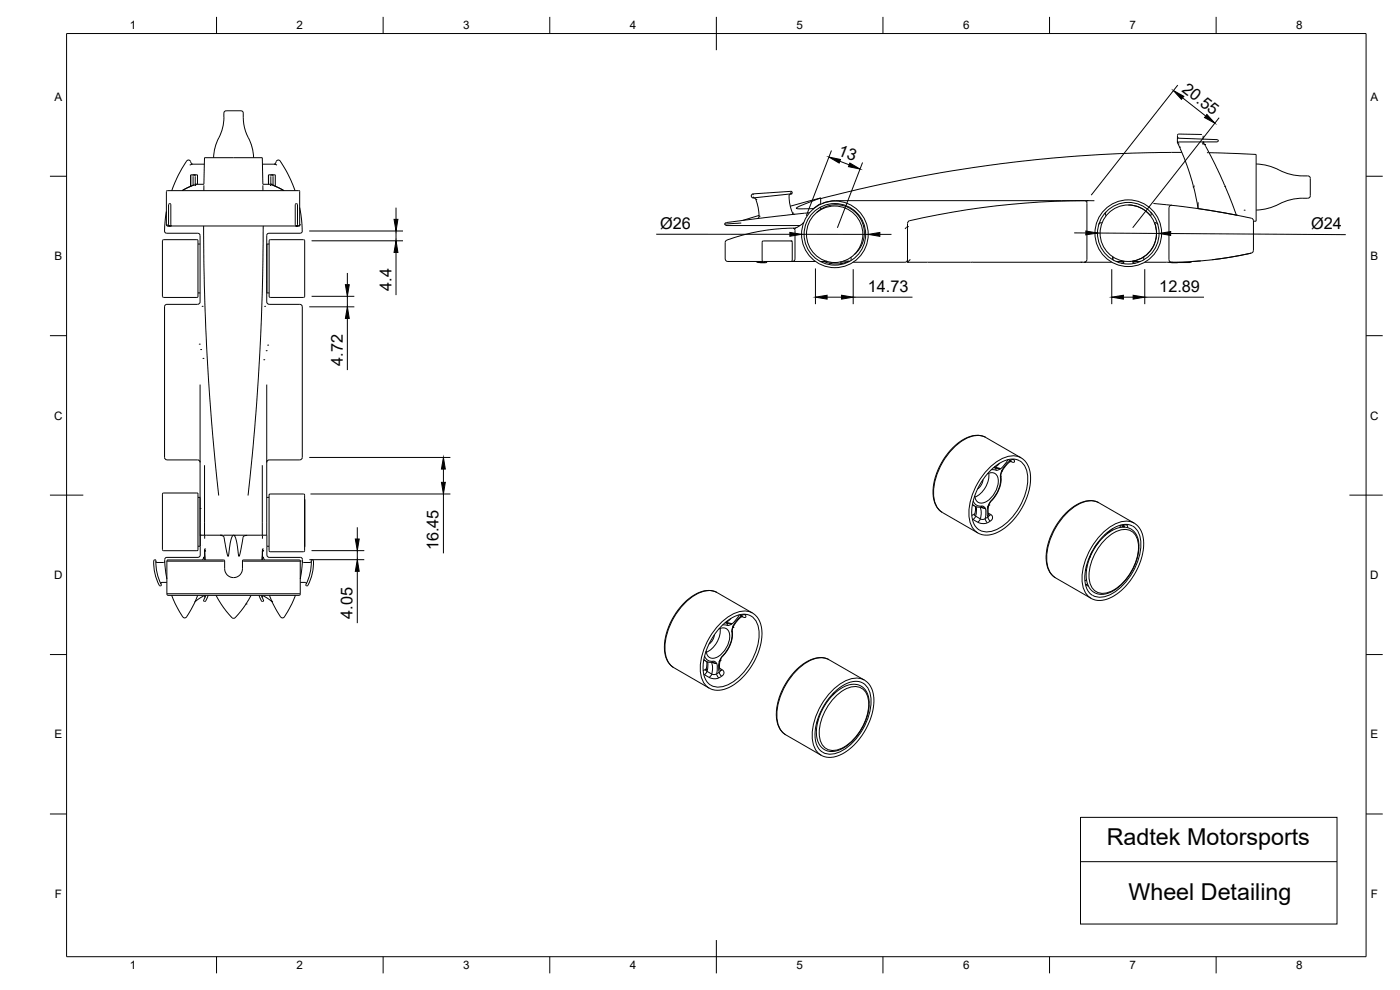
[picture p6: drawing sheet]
<svg xmlns="http://www.w3.org/2000/svg" width="420mm" height="297mm" viewBox="0 0 420 297" stroke-linecap="round" stroke-linejoin="round" font-family="sans-serif">
<defs><g id="words">
<g font-size="7">
<text x="332.2" y="253.6">Radtek Motorsports</text>
<text x="338.7" y="269.9">Wheel Detailing</text>
</g>
<g font-size="4.9">
<text x="354.5" y="27.2" transform="rotate(38 354.5 27.2)">20.55</text>
<text x="251.3" y="46.5" transform="rotate(21 251.3 46.5)">13</text>
<text x="198.1" y="68.7">Ø26</text>
<text x="393.5" y="68.8">Ø24</text>
<text x="117.5" y="87.2" transform="rotate(-90 117.5 87.2)">4.4</text>
<text x="260.4" y="87.7">14.73</text>
<text x="347.9" y="87.7">12.89</text>
<text x="102.8" y="109.7" transform="rotate(-90 102.8 109.7)">4.72</text>
<text x="131.6" y="165.1" transform="rotate(-90 131.6 165.1)">16.45</text>
<text x="105.8" y="185.6" transform="rotate(-90 105.8 185.6)">4.05</text>
</g>
<g font-size="3.5">
<text x="39" y="8.8">1</text>
<text x="89" y="8.8">2</text>
<text x="139" y="8.8">3</text>
<text x="189" y="8.8">4</text>
<text x="239" y="8.8">5</text>
<text x="289" y="8.8">6</text>
<text x="339" y="8.8">7</text>
<text x="389" y="8.8">8</text>
<text x="16.3" y="30.2">A</text>
<text x="411.3" y="30.2">A</text>
<text x="16.3" y="78">B</text>
<text x="411.3" y="78">B</text>
<text x="16.2" y="125.9">C</text>
<text x="411.2" y="125.9">C</text>
<text x="16.2" y="173.7">D</text>
<text x="411.2" y="173.7">D</text>
<text x="16.3" y="221.6">E</text>
<text x="411.3" y="221.6">E</text>
<text x="16.4" y="269.4">F</text>
<text x="411.4" y="269.4">F</text>
<text x="39" y="290.8">1</text>
<text x="89" y="290.8">2</text>
<text x="139" y="290.8">3</text>
<text x="189" y="290.8">4</text>
<text x="239" y="290.8">5</text>
<text x="289" y="290.8">6</text>
<text x="339" y="290.8">7</text>
<text x="389" y="290.8">8</text>
</g>
</g></defs>
<!-- layer: Visible -->
<g fill="none" stroke="#000" stroke-width=".3">
<path d="M67.2 33.9v1.3M67.2 35.2a15.5 15.5 0 0 1-2.2 7.6l-.6 2.2-.3 2.3M67.9 33.2h3.4a1.32 1.32 0 0 1 1.7 .7 15.3 15.3 0 0 0 2.2 8.9l.6 2.2 .3 2.3M67.9 33.2l-.5 .2-.2 .5M50.2 57.2h39.5l.3 .3-.1 10M50.2 57.2l-.2 .3-.1 10M56 48.3a36.8 36.8 0 0 0-4.4 8.9M56 48.3l.6-.3 .6 .4M57.2 48.4l.2 .7 .4 .2M57.2 52.5h.1M57.2 52.6h.1M57.9 49.3l-1 .2"/>
<path d="M57.9 49.3h3.4M57.9 52.9v2.7M58 55.6h.1M58 55.6l-3.4 1.6M58.2 52.5l-.4 .1M58.3 52.5h.1M58.3 55.4l-3.6 1.8M58.4 52.5l.3 .1M58.5 55.3h.1M58.6 52.9l.1 2.4M58.7 55.3h2.5l.2-8h17.3l.2 8h2.3M58.7 55.3h.1"/>
<path d="M58.8 55.6l-.4 .1M59.3 55.3v-2.8h-2l-.1 3.4M61.2 55.6v1.6M78.8 49.3h3.4M78.9 55.6v1.6M80.6 52.5h.1M80.6 52.6h.1M80.6 55.3v-2.8h2v3.4M81 55.6l.4 .1M81.2 55.3h.1M81.3 52.9l-.1 2.4M81.4 55.3h.1"/>
<path d="M81.5 52.5l-.3 .1M81.6 55.4l3.6 1.8M81.6 52.5h.1M81.7 52.5l.4 .1M81.9 55.6h.1M81.9 55.6l3.4 1.6M81.9 52.9v2.7M82.2 49.3l.9 .2M82.9 48.4l-.2 .7-.5 .2M82.9 48.4l.3-.3 .5-.1a30.9 30.9 0 0 1 4.8 9.2M226 58.2a.62 .62 0 0 0-.5 .6 .62 .62 0 0 0 .6 .6M226.1 59v.4"/>
<path d="M226.1 59.4l.7 .4M226.8 59.8h.1M226.8 59.8l.7 2.5 .3 2.6M237.3 57.4l.1 .8M237.3 57.4l-11.3 .8 .1 .4M237.3 57.4l.4 .3-.3 .5M237.4 58.2h.1M237.4 58.2l-.4 .1-.2 .5a13.3 13.3 0 0 0 1 5.1M237.4 58.2l-11.3 1.2M246.3 59.4v1.9M246.3 59.4l-6 2.3-1.3 .7 .6 .3 4.6-.1M246.3 59.4l-9.1 2.5"/>
<path d="M344 59.4h.1M353.4 41.8l.4-.3 11.5 .4M353.4 42.3l-.1 .5M353.4 42.8h.1M353.4 42.3l.3 .3h11.6M353.4 41.8v.5M353.4 42.8l.2 .4h.3M353.5 42.6l-.1 .2M353.6 43.2l.4 1M353.7 41.3l-.3 .5M354 44.2h.1M354 44.2l.1 .1"/>
<path d="M354.1 44.3h.1M354.1 44.3l.1 .4M354.2 44.7l2.1 5.1 1.4 4.5 1.9 8.3M354.7 45.7a425.4 425.4 0 0 0-108.4 13.9M358.1 55.9l.2 .5M358.2 55.8h.1M360.7 40.4l-7-.2-.3 .4v1.2M361 42.7h.1M361 42.8v.5zM361.1 40.7l.1 1M361.2 42.6l-.2 .1M361.2 42.6l.3 .8"/>
<path d="M361.4 43.4h.1M361.5 43.4h.1M361.5 43.3l.4 .8M361.9 44.1l2.8 5.3 2.9 6.4 3.5 8.7M361.9 44.1h.1M362.3 45.8h.1M362.9 45.8l14.1 .5v20.1h-.8M365.3 41.9l.3 .3-.3 .4M367.5 55.9h.1M377 49.2a18.3 18.3 0 0 1 8.4 2.5 18.2 18.2 0 0 0 7.4 1.1 2.67 2.67 0 0 1 .4 2.5v2.5a1.32 1.32 0 0 1-.7 1.7 17.8 17.8 0 0 0-10.1 2.4l-3 .9-2.4 .2M48.8 72.1l.3-.2h10a1.07 1.07 0 0 1 .3 1.3v14.7a1.02 1.02 0 0 1-.3 1.3h-10a.96 .96 0 0 1-.4-1.3zM49.9 63.4l-.5 4.4v1.7l.3 .4 9.7 .1 .6 .3v20.3l-.2 .5-.5 .2"/>
<path d="M49.9 67.5h.1M50 67.5l.3 .3M50.3 67.8h.1M50.3 67.8h38.5M50.6 61.4v6.1l.3 .3-.4-.3M50.6 61.4l.3-.3 .4 .3v6.1M50.7 67.7h.1M50.8 67.8h.1M50.9 67.8h.1M51 67.8h.1M51.2 67.7h.1M59.4 73.2h.6"/>
<path d="M61.1 67.8a728.6 728.6 0 0 0 4.5 80.9M79 67.8a734.7 734.7 0 0 1-4.6 80.9M80.1 76.5h.1M80.8 73.2h-.7v14.7h.7M80.8 72.1l.3-.2h10a1.04 1.04 0 0 1 .3 1.3v14.7a1.02 1.02 0 0 1-.3 1.3h-10a.99 .99 0 0 1-.3-1.3zM88.6 67.5v-6.1l.4-.3 .3 .3v6.1l-.3 .3M88.7 67.7h.1M88.8 67.8h.1M88.9 67.8h.1M88.9 67.8h.7M89 67.8h.1M89.2 67.7h.1"/>
<path d="M89.4 67.5l-.4 .3M89.6 67.8h.1M89.9 62.3l.5 2.6a12.8 12.8 0 0 1 .1 4.9l-.4 .2h-9.5l-.5 .3v20.3l.2 .5 .5 .2h9.3l.6 .5v45.5l-.2 .5-.5 .2h-9.2l-.5 .2-.2 .5M89.9 67.5h.1M89.9 67.5l-.3 .3M217.5 67.2l.7 .5h21.9M218.1 66.8l-.6 .4M218.1 72l-.5 .8 .1 4.9 .2 .5 .5 .3M218.4 78.5h.1M218.4 78.5h10.7M222.5 66.9l-5 .3M227.8 64.6l-4.9 1.5"/>
<path d="M227.8 64.9h.1M227.8 64.9l-.1 .4-.5 .3M228.7 72.7v5.4l.4 .4M229.1 78.5h8.3M230.1 78.5l-.4 .3h-2.3l-.3-.3M230.1 78.4l-.3 .4h-1.8M237.4 72.3h.1M237.4 72.3h-8.3l-.4 .4M237.4 78.5h.1M237.4 78.5h7.3M237.4 72.3l.4 .4M237.8 72.7v5.4l-.4 .4"/>
<path d="M237.8 63.9h.1M237.8 63.9l.7 .4M237.8 78.5h.1M238 68.5h.5M238.5 68.5h.1M238.6 69.2v8.5l-.2 .5-.6 .3M238.6 69.2l-.4-.7a57.8 57.8 0 0 0-20.1 3.5M241.2 66.7l-1.2 1.1-1.5 .7M243 63.8l-24.9 3M245 63.8a8.5 8.5 0 0 1 12.2 .4 8.5 8.5 0 0 1-.8 12.2M246.3 62.1v.7M246.3 61.1l-2.4 1.7"/>
<path d="M247.8 78.3l-1.6 .2M247.9 78.4h.1M249.5 78.7l-.7 .3M252.2 78.6l.4 .3 .5 .1M253.1 78.4h2M254.8 78.4a9.2 9.2 0 0 1-7.6 0M255.4 77.2v1M272.4 68l-.8 .7M272.4 77.9l-.3 .6-.5 .2h-15.5M272.4 78.7h19.4M272.4 78.7h.1M272.4 68v.7"/>
<path d="M272.4 68h.1M272.4 67v1M272.4 68.7v10M272.4 68.6v.1M273 66.2a230.8 230.8 0 0 1 52.8-5.9l.4 .7v16.8a.85 .85 0 0 1-.8 .9h.1M273 66.2l-.4 .3-.2 .5M273.2 77.8l-.8 .9M291.8 78.7h32.5M324.3 78.7h1.1M324.3 78.7h.6M325.5 78.7h.1M325.5 78.7h8.2"/>
<path d="M326.2 60.2h.1M326.2 60.2h-75.4l-1.7 .2-2.2 .6M326.2 60.2h2.2M330.8 66.8l-.7 .1-.3 .5M331.9 64.6l.1 .1M331.9 63.6l-.2 .5 .2 .5M333.9 77v.9M334 77.1v.9M334.9 78.5h2.5l-.4 .4-.5 .1M337.4 78.4v.1M338.6 61.5a8.4 8.4 0 0 1 6.7 3.2l.1-.1M339.1 78.5h.1"/>
<path d="M339.8 78.4l.1 .1M339.9 78.5h2.4M339.9 78.5l.3 .4 .6 .1M343.2 78h.1M343.3 77.1v.9M343.6 78.7h8M345.2 61h.1M345.3 63.6l.2 .5-.1 .5M345.7 65.3h.1M346.2 61.1l5.5 .5M347.5 67.4l-.3-.5-.7-.1a8.4 8.4 0 0 1-6.7 11.6M350.5 78.4h.1"/>
<path d="M350.8 77.9l.3 .6 .5 .2M351.5 78.8h2M351.6 78.7h.1M351.7 61.6l11 1.5 13.1 2.5 .4 .6v8.9l-.2 .5-.5 .4M351.7 61.6l-.6 .2-.3 .6v15.5M359.5 62.6l11.6 1.9M359.5 62.6h.1M359.6 60.7l-.1 1.9M360.4 78.3l-2.8 .2-.4 .3-6.5-.1M371.1 64.5h.1M373.4 63.1h.1M375.5 76l-7.1 1.3-4.6 .6"/>
<path d="M375.5 76l-11.3 1.9-5.4 .5-7.2 .3M59.3 91.3h-9.3l-.6 .6v45.6l.7 .5h9.2M59.4 87.9h.6M60.7 91.9h.1M79.4 91.9h.1M80.1 84.5h.1M59.8 103.3h.1M60 115.4l.1 51.2-.2 .4-.5 .2h-9.5l-.3 .2a15.2 15.2 0 0 0 .5 6.3M60.2 104.9h.1M60.9 107.5h.1M79.2 107.9h.1M79.9 105.2h.1"/>
<path d="M80.1 115.4v45.2M80.3 103.6h.1M59.3 138l.5 .2 .2 .5M61.4 139.6v21M78.7 139.6v21.1M285.6 134.7l2.1-1.9 2.7-1.6a6 6 0 0 1 5.4 .1l10.7 6.1a7.8 7.8 0 0 1 2.6 8.3l-1.2 4.3-2.4 4.4-1.6 1.9-1.7 1.6-1.8 1.3-1.8 .8a6 6 0 0 1-5.1-.1l-10.6-6.1a7.8 7.8 0 0 1-2.7-8.3l.5-2.3 1.2-3.2 1.6-2.7zM303.5 138.4a6.7 6.7 0 0 0-2.9 3.3M306 138.2l-1.4-.4h-1.4l-1.6 .4-1.6 .8-3.1 2.5-2.6 3.5-1.9 4.3-.8 4.2 .1 1.6 .5 1.8 .9 1.5 .9 .6M49.1 147.9h10M49.1 147.9a1.02 1.02 0 0 0-.4 1.3v14.7a.99 .99 0 0 0 .4 1.3h10a1.04 1.04 0 0 0 .3-1.3v-14.7a1.09 1.09 0 0 0-.3-1.3M59.4 149.2h.6v14.7h-.6M60 152.6h.1"/>
<path d="M80.1 149.2h.7M91.4 149.7l.1 .2M91.5 150l-.1 14.1M291.8 151.5l1.6 .7 1.1-.1M292.7 152l.1 1.1-.4 1.4M294.4 152.1h.1M294.5 152.1l1.2 .4M294.5 152.1h.1M294.7 151.8l-.3 .3M295 143.9l-.5 1.6-1.1 1.2M296.3 142.2a2.14 2.14 0 0 1 2.5 0 2.14 2.14 0 0 1 .8 2.2 7.3 7.3 0 0 1-4.8 6.5 2.01 2.01 0 0 1-2.3-2.2M296.4 152.1h.1"/>
<path d="M296.7 142a7.4 7.4 0 0 1-4.1 7.1M296.8 154.6l-.3 .6M296.8 154.6h.1M300.3 140.6h.1M300.6 141.7l-.2 1.1a10.2 10.2 0 0 1-3.3 8.1 5 5 0 0 0-.3 3.7M300.7 141.1l-.1 .6M320 153.9l2.1-1.9 2.3-1.2a6 6 0 0 1 5.4 .1l10.6 6.1a7.8 7.8 0 0 1 2.7 8.3l-.7 2.9-.8 2-2.4 4-2.8 3.1-2 1.5-1.8 .8a6 6 0 0 1-5.2-.1l-10.6-6.1a7.7 7.7 0 0 1-2.7-8.3l.8-3.2 1.2-2.8 2.1-3.2zM337.5 158l-.5 .2M339.9 157.8l-1.3-.4h-1.6l-1.4 .4-1.7 .8-3 2.5-2.7 3.5-1.9 4.3-.7 4 .1 2.3 .5 1.5 .8 1.3 .9 .7M46.4 167.9l.4 .2a16.7 16.7 0 0 0 1.6 7.5l-.4 .2a12.2 12.2 0 0 1-1.7-7.8h.1M49.4 168.4l-.3 .4h-2l-.3-.4M50.1 178.1v.2"/>
<path d="M50.1 178.1h40M50.1 178.3l.3 .3h39.4M50.1 174.7l-1.7 .1-.1 .4M51.5 178.6l.4 .9a22.7 22.7 0 0 0 3.3 5.9h.4a24.9 24.9 0 0 0 3.7-6.8M60 160.6h.1M60.1 160.6h1.3M60.7 167.9l.4-.3-.1-.4h.4v.8M60.7 163.6h.1M61.4 165.2h.1M61.4 165.2v.3M61.4 164.7h.1M61.4 164.7l.2 3.3"/>
<path d="M61.4 165.4v1.8M61.4 160.6v1M61.4 160.6h4.8M61.4 165.4h.1M61.4 165.4h-.1M61.5 179.3a.32 .32 0 0 0-.1-.4 .32 .32 0 0 0-.4-.1l-2.5 1.9M62.5 178.6l-.8 1.7-.3 .2-.3-.4 .7-1.5M64.8 178.6l1.6 2.6M66.2 160.6h.1M66.2 160.6a.99 .99 0 0 1 1.1 1.1l1.2 5.2 .3-1.7a8.5 8.5 0 0 1 1.2-4.6h.1M66.2 160.6h.9M67.1 160.7h.1"/>
<path d="M67.2 160.6h2.9M67.3 168.3h-17.2v9.8M67.3 168.1l.3 3.6 1 1.2 1.4 .4 1.6-.4 .8-1 .3-1 .1-2.6M67.3 168.1l-16.9-.1-.3 .3M70.1 160.6h3.9M70.1 160.6a8.1 8.1 0 0 1 1.4 5.1l.2 1.2 1.2-5.3a.97 .97 0 0 1 1.1-1M70.3 160.7h.1M72.8 168.3h17.3M73.8 160.7h.1M74 160.6h4.7M75.4 178.6l-1.6 2.6M77.7 178.6l.8 1.7 .5 .1 .1-.4"/>
<path d="M78.4 178.6l.6 1.4M78.7 179.3a.32 .32 0 0 1 .1-.4 .32 .32 0 0 1 .3-.1l2.4 1.6M78.7 160.7h.1M78.7 160.7l.1 .9M78.8 164.7h.1M78.8 164.7l-.2 3.3M78.8 165.4v1.8M78.8 165.4h.1M78.8 160.6h1.3v6l.4 .6h9.8l.3 .2a16 16 0 0 1-.5 6.3M78.8 165.2h.1M78.8 165.2l-.1 .3M79.4 167.9l-.3-.3 .1-.4h-.4v.8"/>
<path d="M80.1 163.9h.7M80.9 178.6l1 2.6 2.3 3.9M81.1 165.6h10M81.1 165.5a.96 .96 0 0 1-.3-1.3v-14.7a1.04 1.04 0 0 1 .3-1.3h10a1.02 1.02 0 0 1 .3 1.3v14.7a.96 .96 0 0 1-.3 1.3M88.7 178.6l-.4 .9a23.5 23.5 0 0 1-3.3 5.9l-.8-.3M89.8 168h-16.7l-.3 .3M89.8 168l.3 .3M90.1 168.3h.1M90.1 178.1l-.3 .5M90.1 168.3v9.8M90.1 174.7l1.7 .1 .1 .4M90.1 174.7h.1"/>
<path d="M90.8 168.4l.3 .4h2M93.4 168.4l-.3 .4M93.8 168h.1M93.8 167.9l-.4 .2a16.7 16.7 0 0 1-1.6 7.5l.2 .2 .4-.2M93.8 168h.1a12.4 12.4 0 0 1-1.5 7.6M325.8 171.1l.3 .1M326 169.9l.2 .4M327.7 165.5l-.6 1.9M329.7 162.7l-1.2 1.5M330.7 161.6l1.8-1.6 1.7-1.1 1.4-.5 1.6-.2a5 5 0 0 1 4.6 5.8l-.3 2.5-.8 2.7-2.3 4.1-2 2.3-1.5 1.2-1.9 1-1.5 .5a4.7 4.7 0 0 1-5.5-5.1l.2-3 1.1-3.4 1.6-3zM331.9 160.5l-.5 .1M66.3 181.2h.1"/>
<path d="M66.4 181.2l3.2 4.2M69.6 185.4h.1M69.7 185.4l.4 .1 .4-.1M70.5 185.4h.1M73.8 181.2l-3.3 4.2M73.8 181.2h.1M81.5 180.4h.1M81.5 180.4l.2 .3M205 181.3l2.3-2.1 3-1.6a5.9 5.9 0 0 1 4.9 .2l10.6 6.1a7.7 7.7 0 0 1 2.7 8.4l-1.1 4-1.2 2.5-1.7 2.6-2.9 3-1.6 1.2-2 1a5.9 5.9 0 0 1-5.2-.1l-10.6-6.2a7.5 7.5 0 0 1-2.7-7.7l.8-3.4 1.1-2.9 1.7-2.7zM211.2 198l1.3 .7h1.3M212.1 198.5v1.4l-.3 1.2M213.8 198.7h.1"/>
<path d="M213.9 198.7l1.2 .4M214 198.4l-.2 .3M214.4 190.5l-.5 1.5-1.1 1.3M215.7 188.7a2.14 2.14 0 0 1 2.5 0 2.14 2.14 0 0 1 .8 2.3 7.3 7.3 0 0 1-4.8 6.5 2.01 2.01 0 0 1-2.3-2.2M215.8 198.6v.1M216.1 188.5a7.4 7.4 0 0 1-4.1 7.2M216.9 196.9a4.6 4.6 0 0 0-.7 4.3M219.7 187.2h.1M220 188.3h.1M220 188.3l-.2 1a9.4 9.4 0 0 1-2.9 7.6M220 187.7v.6M222.9 184.9a6.3 6.3 0 0 0-2.9 3.3"/>
<path d="M225.3 184.8l-1.1-.4-1.6-.1-1.6 .4-1.6 .9-2.9 2.3-1.7 2-1.4 2.2-1.8 4.1-.6 4.1 .1 1.6 .5 1.7 .8 1.2 .9 .8M216.2 201.2l-.4 .5M216.2 201.2h.1M238.6 201.4l2.3-2.1 2.7-1.5a6 6 0 0 1 5.2 .2l10.6 6.1a7.7 7.7 0 0 1 2.7 8.3l-1.1 4-2.4 4.4-3 3.4-2 1.5-1.8 .9a6 6 0 0 1-5.4 0l-10.6-6.1a7.8 7.8 0 0 1-2.6-8.4l.6-2.8 1.2-2.9 1.6-2.6zM245.5 216.1l-.3 .4M249.7 208.8l1.7-1.5 1.7-1.1 1.7-.7 1.5-.2a4.9 4.9 0 0 1 4.6 5.6l-.4 3-.6 2.2-1.4 2.8-1 1.5-1.7 2-1.8 1.5-2.2 1.2-1.8 .4a4.8 4.8 0 0 1-5-5.4l.2-2.7 1.1-3.4 1.5-2.8zM250.1 208l-.2 .6M258.9 204.9l-1.2-.4-1.2-.1-1.5 .3-1.8 .9-3.1 2.4-1.7 2-1.3 2-1.9 4.3-.6 4.1 .1 1.6 .5 1.8 .9 1.3 .8 .6"/>
<circle cx="250.5" cy="70.3" r="8.5"/>
<circle cx="250.6" cy="70.3" r="10"/>
<circle cx="250.6" cy="70.3" r="9.2"/>
<circle cx="338.6" cy="70" r="10"/>
<circle cx="338.6" cy="70" r="9.2"/>
<circle cx="338.6" cy="70" r="8.5"/>
</g>
<!-- layer: Visible Narrow -->
<g fill="none" stroke="#000" stroke-width=".3">
<path d="M295.9 131.2a7.5 7.5 0 0 0-8.2 1.8 19.8 19.8 0 0 0-7.4 16.6 5.8 5.8 0 0 0 2.6 4.2M300 139l-1.3 1.1M302.5 137.9l-2.2 2.7M302.7 137.9l.4 .6M303 138.3l-1.3 1.3-1 1.5M303 138.2h.1M303.1 138.5h.1M303.3 138.4l.2 .1M303.4 138.4l.1 .1M304.2 137.7l.1 .3M304.3 138a.51 .51 0 0 1-.1 .8 .51 .51 0 0 1-.7-.3M304.3 138a1.14 1.14 0 0 0-1.3 .3"/>
<path d="M306 138.2a6.9 6.9 0 0 1 2.3 7.3 18.3 18.3 0 0 1-9.8 13.6 5.4 5.4 0 0 1-4.5-.1M306.5 137.4a7.5 7.5 0 0 0-8.2 1.7 19.8 19.8 0 0 0-7.4 16.6 5.8 5.8 0 0 0 2.6 4.2M291.8 155.8l1.6 .9M291.9 151.3l.6 .5M292.1 150.3a2.93 2.93 0 0 0 3 1.6l.6 .6M292.1 154.4l-.4 .3M292.1 154.4l.4 .1M292.5 154.4l.3 .5M292.5 154.4h.1M292.6 154.1l-.5 .3M292.8 154.9l-.8 1M292.8 154.9l1.4 .8"/>
<path d="M293 152l.1 1.4-.3 1.5M294.1 152.1l.4 1.6-.3 2M294.2 155.7l-.8 1M294.3 152.2l1.4 .3M295.7 155.6l-.7 .3-.8-.2M295.7 155.6l.2 .7 .5 .5M295.7 152.5l.2 1.4-.2 1.7M296.4 152.1l-.2 1.6 .3 1.4M296.5 155.1l.2 .7 .5 .5M296.5 155.1l-.8 .5M296.6 154l.7 .4a1.1 1.1 0 0 1 .6 1 1.1 1.1 0 0 1-.7 .9M296.8 151.5h.1"/>
<path d="M296.8 151.5l-.4 .6M297.2 156.4a3.4 3.4 0 0 1-3.8 .3M297.4 154.4l-.6 .2M297.5 150.2l-1.1 1.9M297.5 141l1.3 .1M297.5 150.2v.1M298.2 140.3l.5 .1M298.5 140l.2 .1M298.7 140.1l-.4 .1 .4 .2M298.7 140.1l1.6 .5M298.7 140.4l1.6 .2M298.7 140.4l.1 .7"/>
<path d="M300.2 143.1a8.8 8.8 0 0 1-2.7 7.1M300.3 140.6l-.9 .5h-.6M300.4 142.8l-.1 .3M300.6 141.7l.1-.6-.5 2M329.8 150.8a7.5 7.5 0 0 0-8.1 1.8 19.8 19.8 0 0 0-7.4 16.6 5.8 5.8 0 0 0 2.5 4.2M332.4 159.6l.2 .1M332.6 159.7l-.3 .1 .2 .2-.3-.1M332.6 159.7l.2 .1M334 158.6l-1.4 1.1M336.5 157.5l-.5 .8M336.6 157.5l.4 .4-.4 .3M337 157.8h.1"/>
<path d="M337.2 158l.3 .2M337.4 158l.1 .1M338.1 157.3l.2 .3a.79 .79 0 0 0-1.3 .4l.1 .1M338.3 157.6v.7M339.9 157.8a6.9 6.9 0 0 1 2.4 7.3 18.3 18.3 0 0 1-9.9 13.6 5.4 5.4 0 0 1-4.5-.1M340.4 157a7.5 7.5 0 0 0-8.1 1.7 19.8 19.8 0 0 0-7.4 16.6 5.8 5.8 0 0 0 2.5 4.2M215.2 177.8a7.5 7.5 0 0 0-8.1 1.7 19.8 19.8 0 0 0-7.4 16.7 5.8 5.8 0 0 0 2.5 4.1M325.8 175.4l.9 .5M325.8 170.9l.3 .3M326.1 174l-.5 .3M326.1 174h.1M326.4 175.1l-.5 .4"/>
<path d="M331.6 162a7.5 7.5 0 0 1 7.5-2.9 5 5 0 0 1 2.6 5 16 16 0 0 1-8.5 13.5 4.2 4.2 0 0 1-6.3-3.6 15.7 15.7 0 0 1 4.7-12zM211.2 197.9l.7 .5M211.5 196.9a2.82 2.82 0 0 0 2.9 1.5l.7 .7M212.4 198.6l.1 1.3-.3 1.5M213.5 198.7a4.6 4.6 0 0 1-.5 4.4l-.2 .1M213.7 198.7l1.4 .4M215.1 199l.2 1.5-.2 1.6M215.8 198.6l-.2 1.7 .3 1.4M216.2 198.1h.1M216.2 198.1l-.4 .5M216.2 198l-.4 .7M216.9 196.8l-1.1 1.9"/>
<path d="M216.9 187.5l1.3 .1M216.9 196.7v.2M217.6 186.8l.5 .2M217.7 186.8l.4 .2M217.9 186.6l.1 .1M218 186.7l1.7 .5M218.1 186.7l-.4 .1M218.1 187l1.6 .2M218.1 187l.1 .6M219.4 185.5l-1.3 1.2M219.6 189.7a8.8 8.8 0 0 1-2.7 7M219.7 187.2l-1.5 .4"/>
<path d="M219.8 189.4l-.2 .2M220 188.2v-.5l-.4 2M221.9 184.4l-2.2 2.8M222.1 184.4l.3 .5M222.4 184.9l.1 .2M222.4 184.8l-1.3 1.3-1 1.6M222.4 184.8h.1M222.5 185.1h.1M222.8 184.9l.1 .1M223.6 184.3l.1 .2a1.14 1.14 0 0 0-1.3 .3M223.7 184.5a.5 .5 0 0 1-.1 .8 .5 .5 0 0 1-.7-.2l-.2-.1M225.3 184.8a6.9 6.9 0 0 1 2.4 7.3 18.3 18.3 0 0 1-9.9 13.6 5.4 5.4 0 0 1-4.5-.1"/>
<path d="M225.8 183.9a7.5 7.5 0 0 0-8.1 1.8 19.8 19.8 0 0 0-7.4 16.6 5.8 5.8 0 0 0 2.5 4.2M248.8 197.9a7.5 7.5 0 0 0-8.1 1.8 19.8 19.8 0 0 0-7.4 16.6 5.8 5.8 0 0 0 2.5 4.2M211.2 202.3l.1 .1M211.3 202.4l1.5 .8M211.5 200.9l.4 .1M211.5 200.9l-.5 .4M211.9 200.9h.1M211.9 200.9l.3 .5M212 200.7l-.5 .2M212.2 201.4l1.5 .9 .7 .1 .7-.3M212.2 201.4l-.8 1M215.1 202.1l.2 .7 .5 .6"/>
<path d="M215.8 201.7l.3 .7 .5 .5M215.9 201.7l-.8 .4M216 200.5l.7 .4M216.6 202.9a3.5 3.5 0 0 1-3.8 .3M216.7 200.9a1.09 1.09 0 0 1 .6 1.1 1.09 1.09 0 0 1-.7 .9M216.7 200.9l-.6 .2M245.4 216.5l-.3 .4M250.4 207.7l-.2 .6M250.6 209.1a7.5 7.5 0 0 1 7.6-2.8 5 5 0 0 1 2.5 5 16 16 0 0 1-8.5 13.4 4.2 4.2 0 0 1-6.3-3.6 15.7 15.7 0 0 1 4.7-12zM258.9 204.9a6.9 6.9 0 0 1 2.4 7.3 18.3 18.3 0 0 1-9.9 13.6 5.4 5.4 0 0 1-4.5-.1M259.4 204.1a7.5 7.5 0 0 0-8.1 1.7 19.8 19.8 0 0 0-7.4 16.6 5.8 5.8 0 0 0 2.5 4.2"/>
</g>
<!-- layer: Border -->
<g fill="none" stroke="#000" stroke-width=".3">
<path d="M20 10.1h390v276.9h-390zM65 5.1v5M115 5.1v5M165 5.1v5M215 5.1v10M265 5.1v5M315 5.1v5M365 5.1v5M15 52.9h5M410 52.9h5M15 100.7h5M410 100.7h5"/>
<path d="M15 148.6h10M405 148.6h10M15 196.4h5M410 196.4h5M15 244.2h5M410 244.2h5M65 287v5M115 287v5M165 287v5M215 282.1v9.9M265 287v5M315 287v5"/>
<path d="M365 287v5"/>
</g>
<!-- layer: FD_Dimensions -->
<g fill="none" stroke="#000" stroke-width=".3">
<path d="M353.5 25.5l-26 33.1M354.9 29.4l6.9 5.4M365.9 35.3l-26 33M249.5 45.2l-7.5 19.6M252 48.4l2.8 1.1M258.9 48.8l-7.6 19.6M92.8 69.3h28.1M93.5 72.2h27.4M118.9 62.3v3.5M118.9 69.3v2.9M118.9 75.7v12.8M196.9 70.3h40.1"/>
<path d="M240.6 70.3h20M264.1 70.3h3.4M322.4 69.9h3.5M329.4 69.9l18.4 .1M351.3 70.1l52.6 .3M92.8 92.1h13.5M93.5 88.9h12.8M104.2 81.9v3.5M104.2 88.9v3.2M104.2 95.6v15.4M244.7 80.5v10.8M248.2 89.2h4.4"/>
<path d="M256.1 89.2h17.7M256.1 80.8v10.5M333.7 80.8v10.5M337.1 89.2h3M343.6 80.8v10.5M343.6 89.2h17.7M92.8 137.3h42.4M93.2 148.2h42M107.2 158.2v3.5M133.1 140.7v4M133.1 148.2v17.8M92.9 167.9h16.4"/>
<path d="M93.5 165.2h15.8M107.2 165.2v2.7M107.2 171.4v15.6"/>
</g>
<g fill="#000" stroke="#000" stroke-width=".3">
<path d="M352.2 27.2l3.1 1.7-.7 .9zM362.2 34.3l2.4 2.7-3.1-1.7zM248.8 47.1l3.4 .7-.4 1.1zM255.1 48.9l3 1.8-3.5-.7zM118.3 65.8h1.1l-.5 3.5zM118.9 72.2l.5 3.5h-1.1zM237 69.7l3.6 .6-3.6 .6zM260.6 70.3l3.5-.5v1.1zM325.9 69.3l3.5 .6-3.5 .6zM347.8 70l3.5-.5v1.1zM103.7 85.4h1.1l-.6 3.5zM104.2 92.1l.6 3.5h-1.1z"/>
<path d="M244.7 89.2l3.5-.6v1.2zM252.6 88.6l3.5 .6-3.5 .6zM333.7 89.2l3.4-.6v1.2zM340.1 88.6l3.5 .6-3.5 .6zM133.1 137.3l.5 3.4h-1.1zM132.5 144.7h1.1l-.5 3.5zM106.6 161.7h1.2l-.6 3.5zM107.2 167.9l.6 3.5h-1.2z"/>
</g>
<!-- layer: Sketch9(2) -->
<path d="M324.2 258.5h77M324.3 245.2h77v32h-77z" fill="none" stroke="#000" stroke-width=".3"/>
<use href="#words"/>
</svg>
